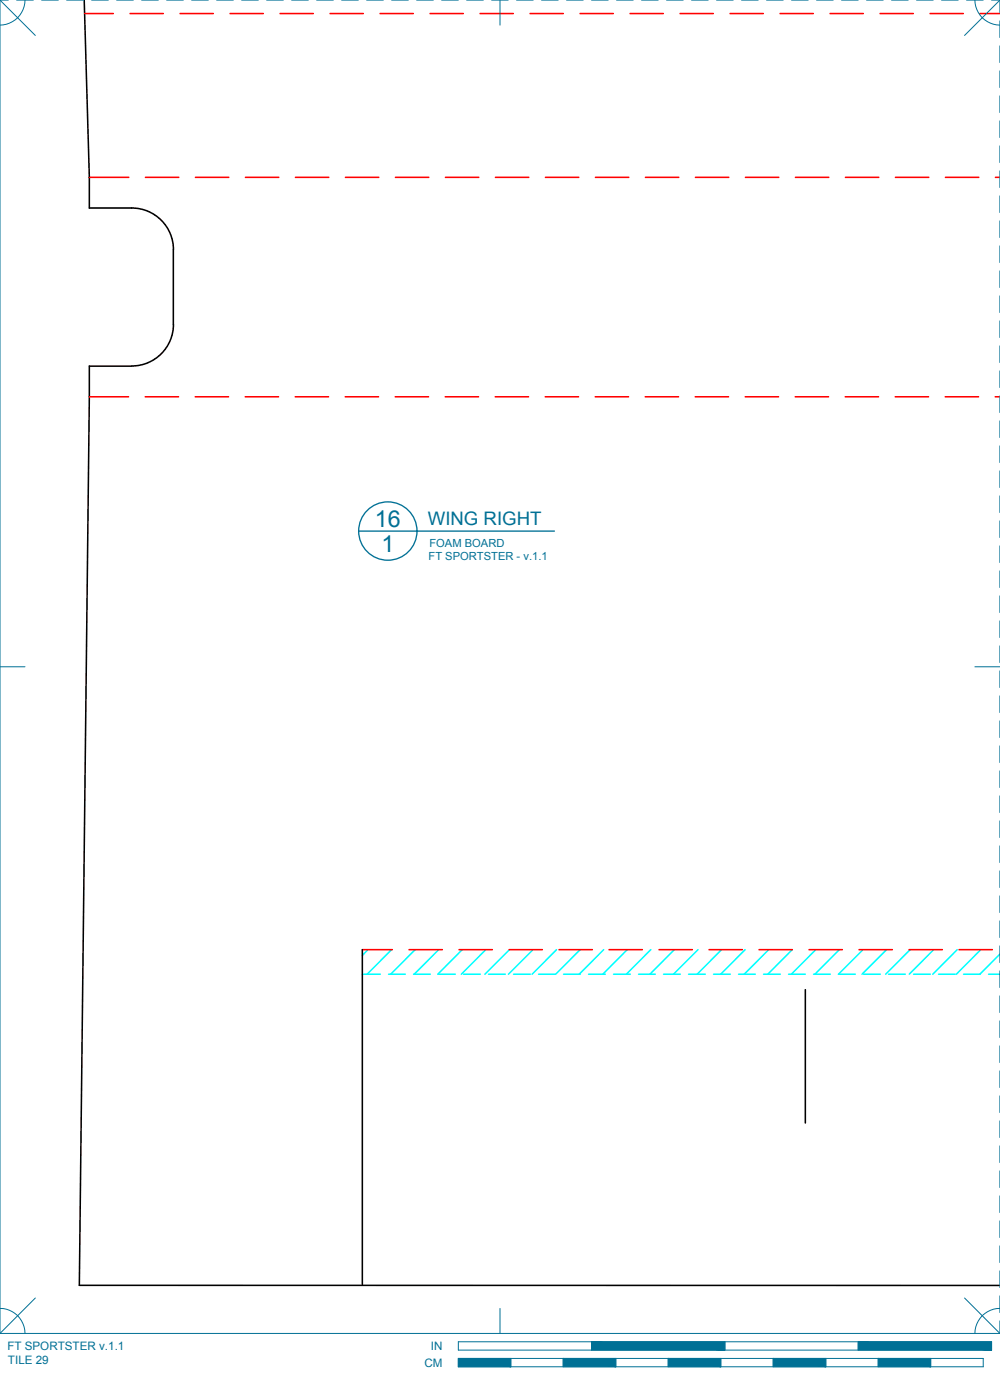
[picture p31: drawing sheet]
<svg xmlns="http://www.w3.org/2000/svg" width="190mm" height="267mm" viewBox="0 0 190 267" stroke-linecap="round" stroke-linejoin="round" font-family="sans-serif">
<defs><g id="words">
<g font-size="4.4" fill="#007095">
<text x="71.4" y="100.4">16</text>
<text x="72.6" y="105.2">1</text>
</g>
<text font-size="3.5" fill="#007095" x="81.5" y="100.1">WING RIGHT</text>
<g font-size="2.2" fill="#007095">
<text x="1.4" y="257.2">FT SPORTSTER v.1.1</text>
<text x="82.1" y="257.2">IN</text>
<text x="1.5" y="259.9">TILE 29</text>
<text x="80.8" y="260.4">CM</text>
</g>
<g font-size="2.1" fill="#007095">
<text x="81.6" y="106.7">FT SPORTSTER - v.1.1</text>
<text x="81.8" y="104.1">FOAM BOARD</text>
</g>
</g></defs>
<!-- layer: 01 CUT -->
<path d="M16 0l1 33.8v5.8h8.1a7.9 7.9 0 0 1 7.9 8M33 47.6v14.2M33 61.8a7.9 7.9 0 0 1-7.9 7.9h-8.1l-1.9 175.2h175.4M69 180.9v64M153.4 188.5v25.4" fill="none" stroke="#000" stroke-width=".3"/>
<!-- layer: 04 BEVEL -->
<g fill="none" stroke="#0ff" stroke-width=".3">
<path d="M69 185.6h3.4M70.1 180.9l-1.1 1.1M74 185.6h3.2M74.6 180.9l-4.7 4.7M78.8 185.6h3.2M79.1 180.9l-4.7 4.7M83.5 185.6h3.2M83.6 180.9l-4.7 4.7M88.1 180.9l-4.7 4.7M88.3 185.6h3.2M92.5 180.9l-4.6 4.7M93.1 185.6h3.1"/>
<path d="M97 180.9l-4.6 4.7M97.8 185.6h3.2M101.5 180.9l-4.6 4.7M102.6 185.6h3.2M106 180.9l-4.6 4.7M107.4 185.6h3.1M110.5 180.9l-4.6 4.7M112.1 185.6h3.2M115 180.9l-4.7 4.7M116.9 185.6h3.2M119.5 180.9l-4.7 4.7M121.6 185.6h3.2"/>
<path d="M124 180.9l-4.7 4.7M126.4 185.6h3.2M128.5 180.9l-4.7 4.7M131.2 185.6h3.1M133 180.9l-4.7 4.7M135.9 185.6h3.2M137.5 180.9l-4.7 4.7M140.7 185.6h3.2M141.9 180.9l-4.6 4.7M145.5 185.6h3.1M146.4 180.9l-4.6 4.7M150.2 185.6h3.2"/>
<path d="M150.9 180.9l-4.6 4.7M155 185.6h3.2M155.4 180.9l-4.7 4.7M159.9 180.9l-4.7 4.7M164.4 180.9l-4.7 4.7h3.2M164.5 185.6h3.2M168.9 180.9l-4.7 4.7M169.3 185.6h3.1M173.4 180.9l-4.7 4.7M174 185.6h3.2M177.9 180.9l-4.7 4.7M178.8 185.6h3.2"/>
<path d="M182.4 180.9l-4.7 4.7M183.6 185.6h3.1M186.8 180.9l-4.6 4.7M188.3 185.6h2.2M190.5 181.8l-3.8 3.8"/>
</g>
<!-- layer: 02 SCORE -->
<g fill="none" stroke="#f00" stroke-width=".3">
<path d="M16.1 2.6h5.5M24.8 2.6h6.3M34.3 2.6h6.3M43.8 2.6h6.4M53.3 2.6h6.4M62.9 2.6h6.3M72.4 2.6h6.3M81.9 2.6h6.4M91.4 2.6h6.4M101 2.6h6.3M110.5 2.6h6.3M120 2.6h6.4"/>
<path d="M129.5 2.6h6.4M139.1 2.6h6.3M148.6 2.6h6.3M158.1 2.6h6.4M167.6 2.6h6.4M177.2 2.6h6.3M186.7 2.6h3.8M17 33.8h7.5M27.7 33.8h6.4M37.2 33.8h6.4M46.8 33.8h6.3M56.3 33.8h6.3"/>
<path d="M65.8 33.8h6.4M75.3 33.8h6.4M84.9 33.8h6.3M94.4 33.8h6.3M103.9 33.8h6.4M113.4 33.8h6.4M123 33.8h6.3M132.5 33.8h6.3M142 33.8h6.4M151.5 33.8h6.4M161.1 33.8h6.3M170.6 33.8h6.3"/>
<path d="M180.1 33.8h6.4M189.6 33.8h.9M17 75.6h7.5M27.7 75.6h6.3M37.2 75.6h6.3M46.7 75.6h6.4M56.2 75.6h6.4M65.8 75.6h6.3M75.3 75.6h6.3M84.8 75.6h6.4M94.3 75.6h6.4M103.9 75.6h6.3"/>
<path d="M113.4 75.6h6.3M122.9 75.6h6.4M132.4 75.6h6.4M142 75.6h6.3M151.5 75.6h6.3M161 75.6h6.4M170.5 75.6h6.4M180.1 75.6h6.3M189.6 75.6h.9M69 180.9h5.7M77.9 180.9h6.4M87.4 180.9h6.4"/>
<path d="M97 180.9h6.3M106.5 180.9h6.3M116 180.9h6.4M125.5 180.9h6.4M135.1 180.9h6.3M144.6 180.9h6.3M154.1 180.9h6.4M163.6 180.9h6.4M173.2 180.9h6.3M182.7 180.9h6.3"/>
</g>
<!-- layer: 23 NOTES -->
<g fill="none" stroke="#007095" stroke-width=".25">
<path d="M68.3 101.2h37.3"/>
<circle cx="73.9" cy="101.2" r="5.6"/>
</g>
<!-- layer: 22 TILED -->
<g fill="#007095" stroke="#007095" stroke-width=".19">
<path d="M163.5 255.6l25.4 1.6v-1.6zM163.5 255.6l25.4 1.6h-25.4z"/>
<path d="M112.7 255.6l25.4 1.6v-1.6zM112.7 255.6l25.4 1.6h-25.4z"/>
<path d="M167.3 258.8l10 1.6v-1.6zM167.3 258.8l10 1.6h-10z"/>
<path d="M147.3 258.8l10 1.6v-1.6zM147.3 258.8l10 1.6h-10z"/>
<path d="M127.3 258.8l10 1.6v-1.6zM127.3 258.8l10 1.6h-10z"/>
<path d="M107.3 258.8l10 1.6v-1.6zM107.3 258.8l10 1.6h-10z"/>
<path d="M87.3 258.8l10 1.6v-1.6zM87.3 258.8l10 1.6h-10z"/>
</g>
<g fill="none" stroke="#007095" stroke-width=".19">
<path d="M0 0h1.6M0 0v254M0 0l6.7 6.8M3.2 0h3.1M4.8 0a4.8 4.8 0 0 1-4.8 4.8M7.9 0h3.2M12.7 0h3.2M17.5 0h3.1M22.2 0h3.2M27 0h3.2M31.7 0h3.2M36.5 0h3.2"/>
<path d="M41.3 0h3.1M46 0h3.2M50.8 0h3.2M55.6 0h3.1M60.3 0h3.2M65.1 0h3.2M69.8 0h3.2M74.6 0h3.2M79.4 0h3.1M84.1 0h3.2M88.9 0h3.2M93.7 0h3.1"/>
<path d="M95.2 0v4.8M98.4 0h3.2M103.2 0h3.1M107.9 0h3.2M112.7 0h3.2M117.5 0h3.1M122.2 0h3.2M127 0h3.2M131.7 0h3.2M136.5 0h3.2M141.3 0h3.1M146 0h3.2"/>
<path d="M150.8 0h3.2M155.6 0h3.1M160.3 0h3.2M165.1 0h3.2M169.8 0h3.2M174.6 0h3.2M179.4 0h3.1M184.1 0h3.2M185.7 0a4.8 4.8 0 0 0 4.8 4.8M188.9 0h1.6M190.5 0v2.4M190.5 4v3.2"/>
<path d="M190.5 8.7v3.2M190.5 13.5v3.2M190.5 18.3v3.1M190.5 0l-6.8 6.8M190.5 23v3.2M190.5 27.8v3.2M190.5 32.6v3.1M190.5 37.3v3.2M190.5 42.1v3.2M190.5 46.8v3.2M190.5 51.6v3.2M190.5 56.4v3.1"/>
<path d="M190.5 61.1v3.2M190.5 65.9v3.2M190.5 70.7v3.1M190.5 75.4v3.2M190.5 80.2v3.2M190.5 84.9v3.2M190.5 89.7v3.2M190.5 94.5v3.1M190.5 99.2v3.2M190.5 104v3.2M190.5 108.8v3.1M190.5 113.5v3.2"/>
<path d="M190.5 118.3v3.2M0 127h4.8M185.7 127h4.8M190.5 123v3.2M190.5 127.8v3.2M190.5 132.6v3.1M190.5 137.3v3.2M190.5 142.1v3.2M190.5 146.9v3.1M190.5 151.6v3.2M190.5 156.4v3.2M190.5 161.1v3.2"/>
<path d="M190.5 165.9v3.2M190.5 170.7v3.1M190.5 175.4v3.2M190.5 180.2v3.2M190.5 185v3.1M190.5 189.7v3.2M190.5 194.5v3.2M190.5 199.2v3.2M190.5 204v3.2M190.5 208.8v3.1M190.5 213.5v3.2M190.5 218.3v3.2"/>
<path d="M190.5 223.1v3.1M190.5 227.8v3.2M190.5 232.6v3.2M190.5 237.3v3.2M0 249.3a4.7 4.7 0 0 1 4.8 4.7M0 254h190.5M6.7 247.3l-6.7 6.7M87.3 255.6h101.6v1.6h-101.6zM87.3 258.8h100v1.6h-100zM95.2 249.3v4.7M97.3 258.8v1.6M107.3 258.8v1.6"/>
<path d="M112.7 255.6v1.6M117.3 258.8v1.6M127.3 258.8v1.6M137.3 258.8v1.6M138.1 255.6v1.6M147.3 258.8v1.6M157.3 258.8v1.6M163.5 255.6v1.6M167.3 258.8v1.6M177.3 258.8v1.6M183.7 247.3l6.8 6.7M190.5 249.3a4.7 4.7 0 0 0-4.8 4.7"/>
<path d="M190.5 242.1v3.2M190.5 246.9v3.1M190.5 251.6v2.4"/>
</g>
<use href="#words"/>
</svg>
